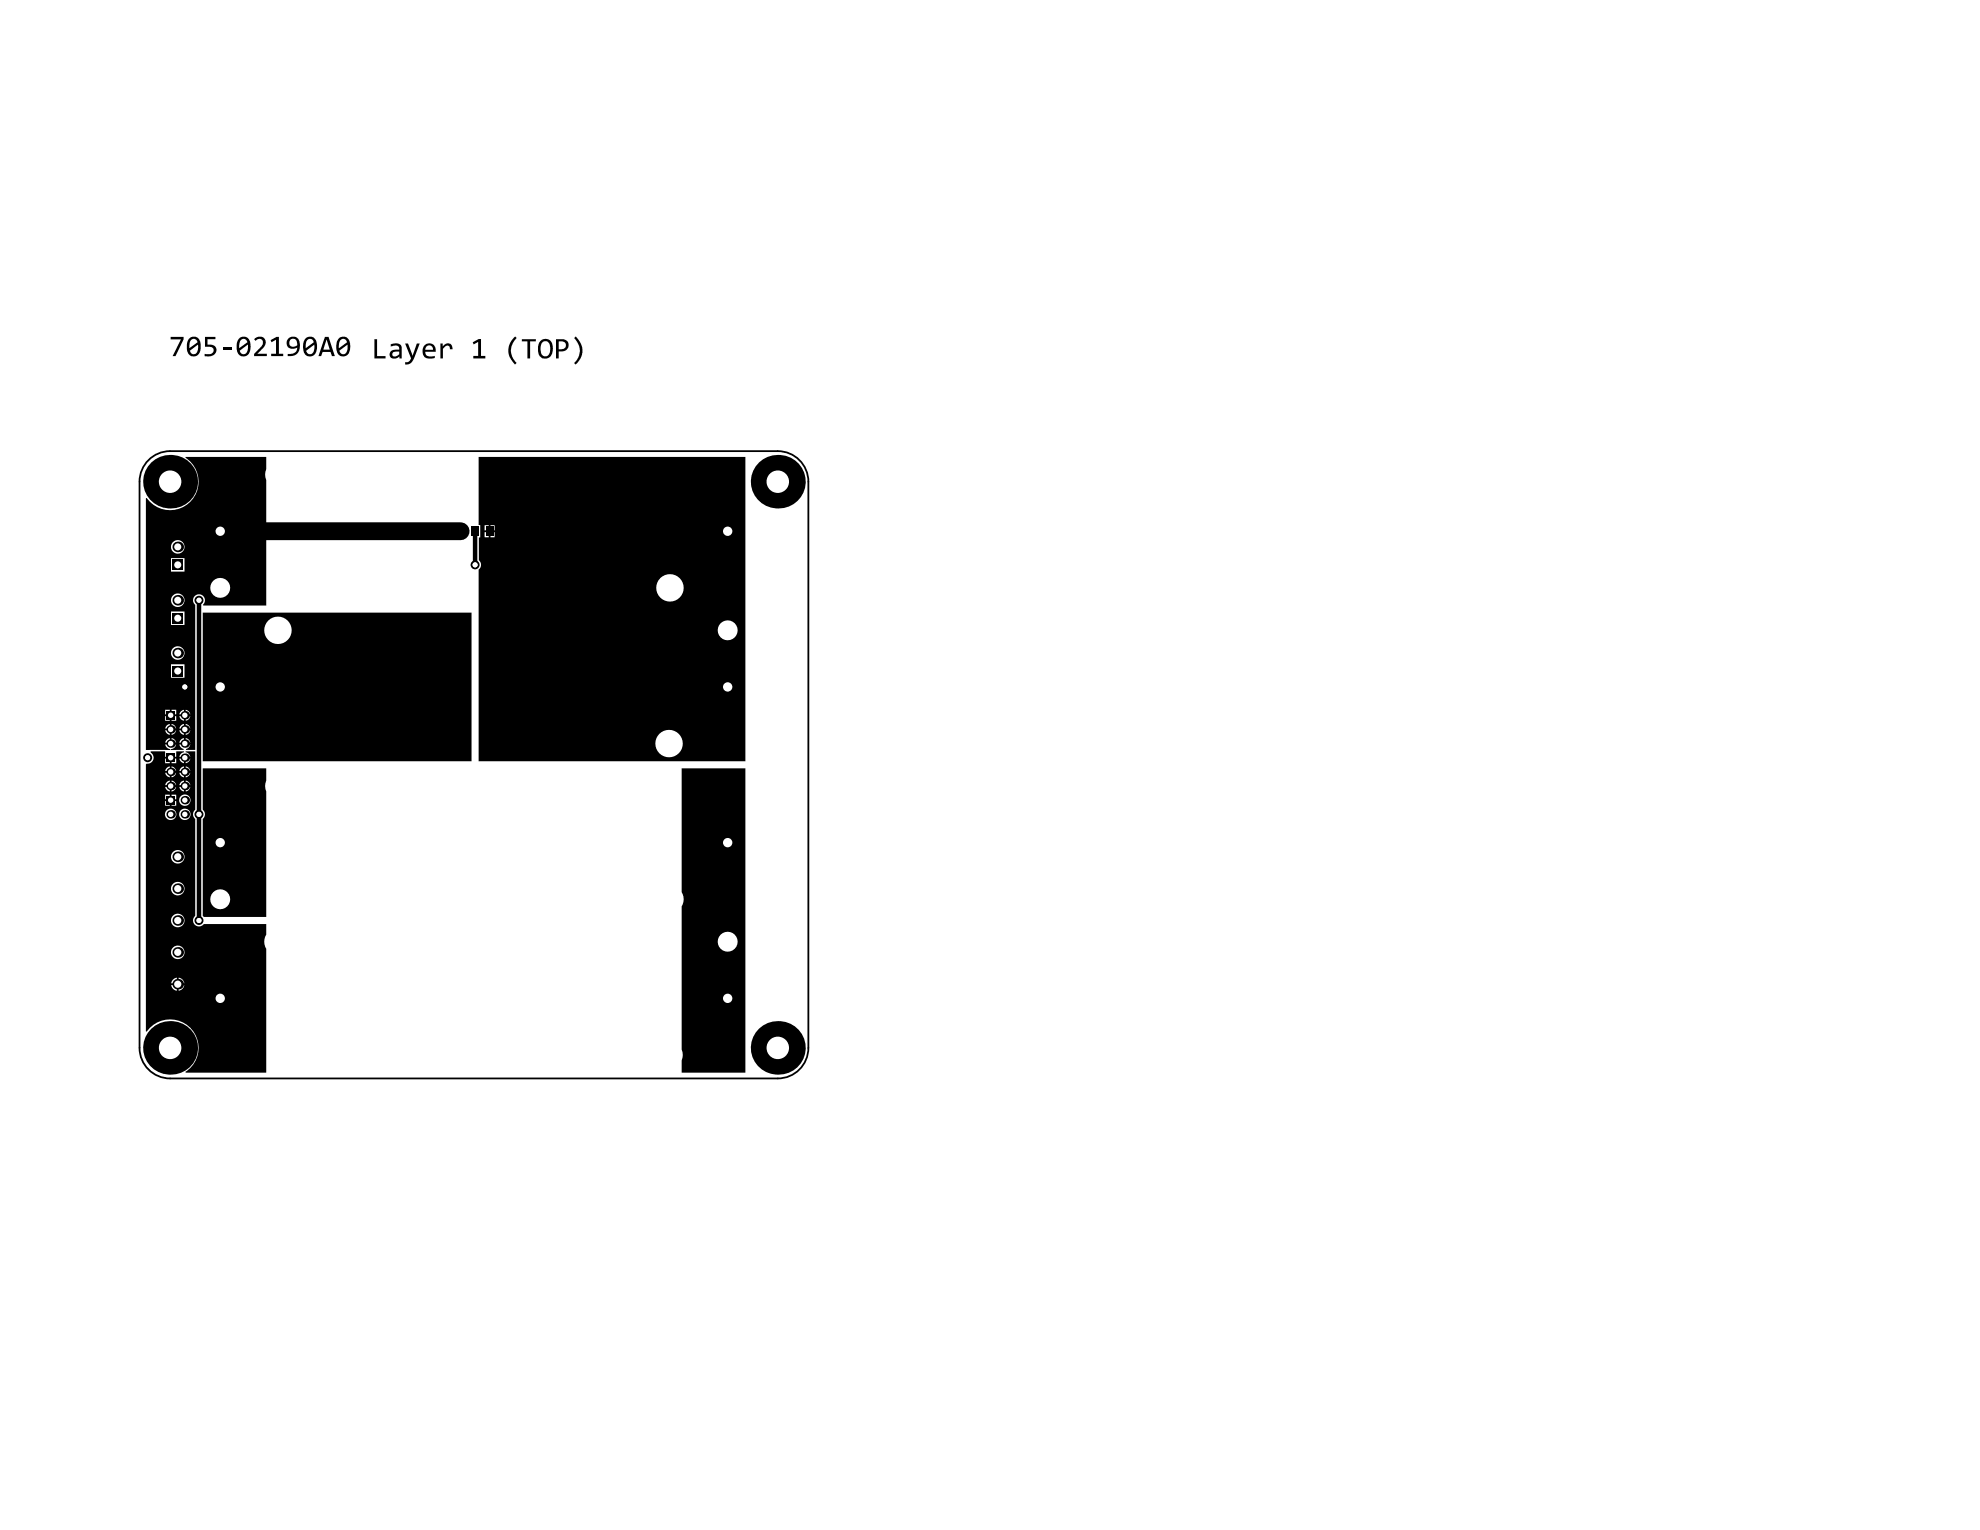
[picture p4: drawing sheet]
<svg xmlns="http://www.w3.org/2000/svg" width="279mm" height="216mm" viewBox="0 0 279 216" stroke-linecap="round" stroke-linejoin="round" font-family="sans-serif">
<g fill="#000">
<path d="M52.8 47.9h.4v2.4h1.2v.3h-1.6zM57.2 48.5h.4l.6 1.7 .6-1.7h.4l-1 2.5a.99 .99 0 0 1-1 .4v-.3h.1a.72 .72 0 0 0 .7-.5zM62.1 48.5h.4v.4a.72 .72 0 0 1 .9-.4 .72 .72 0 0 1 .5 .8h-.4a.43 .43 0 0 0-.3-.5 .43 .43 0 0 0-.5 .2l-.2 .2v1.4h-.4zM66.7 48.3l.8-.5h.4v2.4h.6v.4h-1.7v-.4h.7v-2l-.7 .4zM72.5 47.7l.2-.2 .2 .2a2.35 2.35 0 0 0 0 3.5l-.2 .2a2.55 2.55 0 0 1-.2-3.7zM73.6 47.9h2v.3h-.8v2.4h-.4v-2.4h-.8zM81.2 47.5a2.46 2.46 0 0 1 .5 3.4l-.5 .5-.2-.2 .3-.3a2.26 2.26 0 0 0-.3-3.2z"/>
<path d="M55.5 49.7a.38 .38 0 0 0 0 .6 .38 .38 0 0 0 .6-.1l.2-.2v-.4zM55.1 48.6l.6-.2 .7 .2a.57 .57 0 0 1 .3 .5v1.5h-.3v-.3l-.6 .3a.65 .65 0 0 1-.8-.6 .65 .65 0 0 1 .8-.7h.5v-.1a.53 .53 0 0 0-.9-.4l-.3 .1z"/>
<path d="M60.2 48.9l-.2 .5h1.1l-.1-.4-.1-.1a.52 .52 0 0 0-.7 0zM59.9 48.8a.93 .93 0 0 1 1.1-.2 .93 .93 0 0 1 .5 1h-1.5a.8 .8 0 0 0 1.2 .7l.2-.1v.3l-.6 .1a1.1 1.1 0 0 1-1.1-.6 1.1 1.1 0 0 1 .2-1.2z"/>
<path d="M76.5 48.3l-.2 .5v.9a.66 .66 0 0 0 .8 .6 .66 .66 0 0 0 .5-.8v-.5l-.1-.6a.59 .59 0 0 0-1-.1zM76.3 48.1a1.04 1.04 0 0 1 1.2-.1 1.04 1.04 0 0 1 .5 1.1v.2a1.07 1.07 0 0 1-.6 1.2 1.07 1.07 0 0 1-1.3-.4l-.2-1a1.35 1.35 0 0 1 .4-1z"/>
<path d="M78.8 48.2v1.1h.4a.57 .57 0 0 0 .7-.6 .57 .57 0 0 0-.7-.5zM78.5 47.9h1.2a.87 .87 0 0 1 .5 1.1 .87 .87 0 0 1-1 .6h-.4v1h-.3z"/>
<path d="M26.2 64.5h11.4v1.7a1.92 1.92 0 0 0 0 1.5v17.8h-8.9l-.1-.2a.84 .84 0 0 0 .1-1.2 .84 .84 0 0 0-1.2 0 .84 .84 0 0 0 0 1.2v20.5h-1.3v-.1l.4-.2 .3-.4h-1.6l.2 .4 .4 .2v.1h-1.1h-.7v-.1l.5-.2 .3-.4h-1.6l.2 .4 .5 .2v.1h-3.4v-35.5h.1a4 4 0 0 0 6.2 .5 4 4 0 0 0-.7-6.2zM24.1 77.2a.96 .96 0 0 0 1.9 0 .96 .96 0 0 0-1.9 0zM24.1 78.8v1.9h1.9v-1.9zM29.7 83a1.41 1.41 0 0 0 2.8 0 1.41 1.41 0 0 0-2.8 0zM24.1 84.7a.96 .96 0 0 0 1.9 0 .96 .96 0 0 0-1.9 0zM24.1 86.3v1.9h1.9v-1.9zM24.1 92.2a.96 .96 0 0 0 1.9 0 .96 .96 0 0 0-1.9 0zM24.1 93.7v1.9h1.9v-1.9zM26.2 100.2v.6h.7l-.3-.4zM25.5 100.4l-.2 .4h.7v-.6zM24.2 100.2v.6h.7v-.6zM23.3 100.2v.6h.7v-.6zM26.2 101.1v.6l.4-.2 .3-.4zM25.3 101.1l.2 .4 .5 .2v-.6zM24.2 101.1v.6h.7v-.6zM23.3 101.1v.6h.7v-.6zM26.2 102.2v.6h.7l-.3-.4zM25.5 102.4l-.2 .4h.7v-.6zM24.2 102.2v.6h.7l-.3-.4zM23.5 102.4l-.2 .4h.7v-.6zM26.2 103.1v.6l.4-.2 .3-.4zM25.3 103.1l.2 .4 .5 .2v-.6zM24.2 103.1v.6l.4-.2 .3-.4zM23.3 103.1l.2 .4 .5 .2v-.6zM26.2 104.2v.6h.7l-.3-.4zM25.5 104.4l-.2 .4h.7v-.6zM24.2 104.2v.6h.7l-.3-.4zM23.5 104.4l-.2 .4h.7v-.6z"/>
<path d="M21.3 106h2v.8h1.6v-.8h1.1v.2l-.5 .2-.2 .4h1.6l-.3-.4-.4-.2v-.2h1.3v8.3a.83 .83 0 0 0 0 1.3v13.6a.84 .84 0 0 0 0 1.3 .84 .84 0 0 0 1.3-.1h8.8v1.5a1.89 1.89 0 0 0 0 2v17.5h-11.4v-.2a4 4 0 0 0 .7-6.1 4 4 0 0 0-6.2 .5l-.1-.1v-37.6l.1-.1a.88 .88 0 0 0 .9-.6 .88 .88 0 0 0-.3-1.1zM26.2 107v.7l.4-.2 .3-.5zM25.3 107l.2 .5 .5 .2v-.7zM24.2 107v.7h.7v-.7zM23.3 107v.7h.7v-.7zM26.2 108.2v.6h.7l-.3-.4zM25.5 108.4l-.2 .4h.7v-.6zM24.2 108.2v.6h.7l-.3-.4zM23.5 108.4l-.2 .4h.7v-.6zM26.2 109v.7l.4-.2 .3-.5zM25.3 109l.2 .5 .5 .2v-.7zM24.2 109v.7l.4-.2 .3-.5zM23.3 109l.2 .5 .5 .2v-.7zM26.2 110.1v.7h.7l-.3-.4zM25.5 110.4l-.2 .4h.7v-.7zM24.2 110.1v.7h.7l-.3-.4zM23.5 110.4l-.2 .4h.7v-.7zM26.2 111v.7l.4-.2 .3-.5zM25.3 111l.2 .5 .5 .2v-.7zM24.2 111v.7l.4-.2 .3-.5zM23.3 111l.2 .5 .5 .2v-.7zM24.2 112.1v.7h.7v-.7zM23.3 112.1v.7h.7v-.7zM24.2 113v.7h.7v-.7zM23.3 113v.7h.7v-.7zM25.3 112.9a.81 .81 0 0 0 1.6 0 .81 .81 0 0 0-1.6 0zM25.3 114.9a.81 .81 0 0 0 1.6 0 .81 .81 0 0 0-1.6 0zM23.3 114.9a.81 .81 0 0 0 1.6 0 .81 .81 0 0 0-1.6 0zM24.1 120.9a.96 .96 0 0 0 1.9 0 .96 .96 0 0 0-1.9 0zM24.1 125.4a.96 .96 0 0 0 1.9 0 .96 .96 0 0 0-1.9 0zM24.1 129.9a.96 .96 0 0 0 1.9 0 .96 .96 0 0 0-1.9 0zM24.1 134.4a.96 .96 0 0 0 1.9 0 .96 .96 0 0 0-1.9 0zM25.2 138v.8h.8v-.2a.92 .92 0 0 0-.8-.6zM24.4 138.2l-.2 .6h.8v-.8zM25.2 139v.8h.1a.92 .92 0 0 0 .7-.8zM24.2 139v.1a.92 .92 0 0 0 .8 .7v-.8z"/>
<path d="M28.6 108.4h9v1.8a1.92 1.92 0 0 0 0 1.5v17.7h-8.8l-.2-.2v-13.6a.83 .83 0 0 0 0-1.3zM29.7 126.9a1.41 1.41 0 0 0 2.8 0 1.41 1.41 0 0 0-2.8 0z"/>
<path d="M28.6 86.4h37.9v21h-37.9zM37.3 88.9a1.95 1.95 0 0 0 3.9 0 1.95 1.95 0 0 0-3.9 0z"/>
<path d="M67.5 64.5h37.7v42.9h-37.7v-27a.83 .83 0 0 0 .1-1.3v-3.3h.2v-1.7h-.3zM69.2 74.1v.7h.6v-.7zM68.4 74.1v.7h.6v-.7zM69.2 75.1v.7h.6v-.7zM68.4 75.1v.7h.6v-.7zM92.6 83a1.95 1.95 0 0 0 3.9 0 1.95 1.95 0 0 0-3.9 0zM101.3 88.9a1.41 1.41 0 0 0 2.8 0 1.41 1.41 0 0 0-2.8 0zM92.5 104.9a1.94 1.94 0 0 0 3.8 0 1.94 1.94 0 0 0-3.8 0z"/>
<path d="M96.2 108.4h9v43h-9v-1.8a1.92 1.92 0 0 0 0-1.5v-20.2a1.89 1.89 0 0 0 0-2zM101.3 132.9a1.41 1.41 0 0 0 2.8 0 1.41 1.41 0 0 0-2.8 0z"/>
<circle cx="20.8" cy="106.9" r=".32"/>
<circle cx="28.1" cy="114.9" r=".63"/>
</g>
<path d="M67 75v4.7M28.1 84.7v45.2" fill="none" stroke="#000" stroke-width=".63"/>
<path d="M35.1 74.8l.1 .2h29.8" fill="none" stroke="#000" stroke-width="2.5"/>
<circle cx="28.1" cy="114.9" r=".36" fill="#fff"/>
<circle cx="26.1" cy="96.9" r=".63" fill="#000"/>
<circle cx="26.1" cy="96.9" r=".36" fill="#fff"/>
<circle cx="20.8" cy="106.9" r=".63" fill="#000"/>
<circle cx="20.8" cy="106.9" r=".36" fill="#fff"/>
<circle cx="67" cy="79.7" r=".63" fill="#000"/>
<circle cx="67" cy="79.7" r=".36" fill="#fff"/>
<circle cx="28.1" cy="84.7" r=".63" fill="#000"/>
<circle cx="28.1" cy="84.7" r=".36" fill="#fff"/>
<circle cx="28.1" cy="129.9" r=".63" fill="#000"/>
<circle cx="28.1" cy="129.9" r=".36" fill="#fff"/>
<circle cx="24.1" cy="114.9" r=".6" fill="#000"/>
<circle cx="24.1" cy="114.9" r=".38" fill="#fff"/>
<path d="M23.5 112.3h1.2v1.2h-1.2z" fill-rule="evenodd" fill="#000"/>
<circle cx="24.1" cy="112.9" r=".38" fill="#fff"/>
<circle cx="24.1" cy="110.9" r=".6" fill="#000"/>
<circle cx="24.1" cy="110.9" r=".38" fill="#fff"/>
<circle cx="24.1" cy="108.9" r=".6" fill="#000"/>
<circle cx="24.1" cy="108.9" r=".38" fill="#fff"/>
<path d="M23.5 106.3h1.2v1.2h-1.2z" fill-rule="evenodd" fill="#000"/>
<circle cx="24.1" cy="106.9" r=".38" fill="#fff"/>
<circle cx="24.1" cy="104.9" r=".6" fill="#000"/>
<circle cx="24.1" cy="104.9" r=".38" fill="#fff"/>
<circle cx="24.1" cy="102.9" r=".6" fill="#000"/>
<circle cx="24.1" cy="102.9" r=".38" fill="#fff"/>
<path d="M23.5 100.3h1.2v1.2h-1.2z" fill-rule="evenodd" fill="#000"/>
<circle cx="24.1" cy="100.9" r=".38" fill="#fff"/>
<circle cx="26.1" cy="114.9" r=".6" fill="#000"/>
<circle cx="26.1" cy="114.9" r=".38" fill="#fff"/>
<circle cx="26.1" cy="112.9" r=".6" fill="#000"/>
<circle cx="26.1" cy="112.9" r=".38" fill="#fff"/>
<circle cx="26.1" cy="110.9" r=".6" fill="#000"/>
<circle cx="26.1" cy="110.9" r=".38" fill="#fff"/>
<circle cx="26.1" cy="108.9" r=".6" fill="#000"/>
<circle cx="26.1" cy="108.9" r=".38" fill="#fff"/>
<circle cx="26.1" cy="106.9" r=".6" fill="#000"/>
<circle cx="26.1" cy="106.9" r=".38" fill="#fff"/>
<circle cx="26.1" cy="104.9" r=".6" fill="#000"/>
<circle cx="26.1" cy="104.9" r=".38" fill="#fff"/>
<circle cx="26.1" cy="102.9" r=".6" fill="#000"/>
<circle cx="26.1" cy="102.9" r=".38" fill="#fff"/>
<circle cx="26.1" cy="100.9" r=".6" fill="#000"/>
<circle cx="26.1" cy="100.9" r=".38" fill="#fff"/>
<circle cx="25.1" cy="125.4" r=".75" fill="#000"/>
<circle cx="25.1" cy="125.4" r=".51" fill="#fff"/>
<circle cx="25.1" cy="84.7" r=".75" fill="#000"/>
<circle cx="25.1" cy="84.7" r=".5" fill="#fff"/>
<circle cx="31.1" cy="96.9" r=".88" fill="#000"/>
<circle cx="31.1" cy="96.9" r=".66" fill="#fff"/>
<circle cx="102.7" cy="96.9" r=".88" fill="#000"/>
<circle cx="102.7" cy="96.9" r=".66" fill="#fff"/>
<circle cx="25.1" cy="138.9" r=".75" fill="#000"/>
<circle cx="25.1" cy="138.9" r=".51" fill="#fff"/>
<circle cx="25.1" cy="134.4" r=".75" fill="#000"/>
<circle cx="25.1" cy="134.4" r=".51" fill="#fff"/>
<circle cx="25.1" cy="129.9" r=".75" fill="#000"/>
<circle cx="25.1" cy="129.9" r=".51" fill="#fff"/>
<circle cx="25.1" cy="120.9" r=".75" fill="#000"/>
<circle cx="25.1" cy="120.9" r=".51" fill="#fff"/>
<path d="M24.3 93.9h1.5v1.5h-1.5z" fill-rule="evenodd" fill="#000"/>
<circle cx="25.1" cy="94.7" r=".5" fill="#fff"/>
<path d="M24.3 86.5h1.5v1.5h-1.5z" fill-rule="evenodd" fill="#000"/>
<circle cx="25.1" cy="87.2" r=".5" fill="#fff"/>
<circle cx="25.1" cy="92.2" r=".75" fill="#000"/>
<circle cx="25.1" cy="92.2" r=".5" fill="#fff"/>
<path d="M24.3 79h1.5v1.5h-1.5z" fill-rule="evenodd" fill="#000"/>
<circle cx="25.1" cy="79.7" r=".5" fill="#fff"/>
<circle cx="31.1" cy="126.9" r=".5" fill="#000"/>
<circle cx="31.1" cy="126.9" r="1.19" fill="#fff"/>
<circle cx="31.1" cy="118.9" r=".88" fill="#000"/>
<circle cx="31.1" cy="118.9" r=".66" fill="#fff"/>
<circle cx="31.1" cy="83" r=".5" fill="#000"/>
<circle cx="31.1" cy="83" r="1.19" fill="#fff"/>
<circle cx="31.1" cy="75" r=".88" fill="#000"/>
<circle cx="31.1" cy="75" r=".66" fill="#fff"/>
<circle cx="39.2" cy="88.9" r=".5" fill="#000"/>
<circle cx="39.2" cy="88.9" r="1.73" fill="#fff"/>
<circle cx="102.7" cy="118.9" r=".88" fill="#000"/>
<circle cx="102.7" cy="118.9" r=".66" fill="#fff"/>
<circle cx="102.7" cy="88.9" r=".5" fill="#000"/>
<circle cx="102.7" cy="88.9" r="1.19" fill="#fff"/>
<circle cx="102.7" cy="75" r=".88" fill="#000"/>
<circle cx="102.7" cy="75" r=".66" fill="#fff"/>
<circle cx="24" cy="147.9" r="3.8" fill="#000"/>
<circle cx="24" cy="147.9" r="1.59" fill="#fff"/>
<circle cx="25.1" cy="77.2" r=".75" fill="#000"/>
<circle cx="25.1" cy="77.2" r=".5" fill="#fff"/>
<circle cx="24" cy="68" r="3.8" fill="#000"/>
<circle cx="24" cy="68" r="1.59" fill="#fff"/>
<circle cx="31.1" cy="140.9" r=".88" fill="#000"/>
<circle cx="31.1" cy="140.9" r=".66" fill="#fff"/>
<circle cx="39.2" cy="132.9" r=".5" fill="#000"/>
<circle cx="39.2" cy="132.9" r="1.73" fill="#fff"/>
<circle cx="39.3" cy="110.9" r=".5" fill="#000"/>
<circle cx="39.3" cy="110.9" r="1.73" fill="#fff"/>
<circle cx="39.3" cy="67" r=".5" fill="#000"/>
<circle cx="39.3" cy="67" r="1.73" fill="#fff"/>
<circle cx="102.7" cy="140.9" r=".88" fill="#000"/>
<circle cx="102.7" cy="140.9" r=".66" fill="#fff"/>
<circle cx="102.7" cy="132.9" r=".5" fill="#000"/>
<circle cx="102.7" cy="132.9" r="1.19" fill="#fff"/>
<circle cx="94.4" cy="104.9" r=".5" fill="#000"/>
<circle cx="94.4" cy="104.9" r="1.73" fill="#fff"/>
<circle cx="94.5" cy="83" r=".5" fill="#000"/>
<circle cx="94.5" cy="83" r="1.73" fill="#fff"/>
<circle cx="94.4" cy="148.9" r=".5" fill="#000"/>
<circle cx="94.4" cy="148.9" r="1.73" fill="#fff"/>
<circle cx="94.5" cy="126.9" r=".5" fill="#000"/>
<circle cx="94.5" cy="126.9" r="1.73" fill="#fff"/>
<circle cx="109.8" cy="147.9" r="3.8" fill="#000"/>
<circle cx="109.8" cy="147.9" r="1.59" fill="#fff"/>
<circle cx="109.8" cy="68" r="3.8" fill="#000"/>
<circle cx="109.8" cy="68" r="1.59" fill="#fff"/>
<g fill="#000">
<path d="M64.5 74.3h1v1.3h-1z" fill-rule="evenodd"/>
<path d="M66.5 74.3h1.1v1.3h-1.1z" fill-rule="evenodd"/>
<path d="M68.6 74.3h1v1.3h-1z" fill-rule="evenodd"/>
<path d="M33.4 86.8h3.4v2.7h-3.4z" fill-rule="evenodd"/>
<path d="M33.4 82.4h3.4v2.7h-3.4z" fill-rule="evenodd"/>
<path d="M63.4 95.2h2.8v3.4h-2.8z" fill-rule="evenodd"/>
<path d="M67.9 95.2h2.7v3.4h-2.7z" fill-rule="evenodd"/>
<path d="M33.4 104.3h3.4v2.8h-3.4z" fill-rule="evenodd"/>
<path d="M33.4 108.8h3.4v2.7h-3.4z" fill-rule="evenodd"/>
<path d="M101 104.3h3.4v2.8h-3.4z" fill-rule="evenodd"/>
<path d="M101 108.8h3.4v2.7h-3.4z" fill-rule="evenodd"/>
<path d="M33.4 126.3h3.4v2.7h-3.4z" fill-rule="evenodd"/>
<path d="M33.4 130.7h3.4v2.8h-3.4z" fill-rule="evenodd"/>
</g>
<path d="M20.7 65.2a4.3 4.3 0 0 1 3.3-1.5h85.8a4.3 4.3 0 0 1 4.3 4.3v79.9a4.3 4.3 0 0 1-4.3 4.3h-85.8a4.3 4.3 0 0 1-4.3-4.3v-79.9a4.3 4.3 0 0 1 1-2.8z" fill="none" stroke="#000" stroke-width=".25"/>
<g fill="#fff">
<circle cx="28.1" cy="114.9" r=".36"/>
<circle cx="26.1" cy="96.9" r=".36"/>
<circle cx="20.8" cy="106.9" r=".36"/>
<circle cx="67" cy="79.7" r=".36"/>
<circle cx="28.1" cy="84.7" r=".36"/>
<circle cx="28.1" cy="129.9" r=".36"/>
</g>
<g fill="#000">
<path d="M24.1 47.5h1.8v.4l-1.1 2.4h-.4l1.1-2.4h-1.4zM28.9 47.5h1.5v.4h-1.1v.7l.7 .1a.83 .83 0 0 1 .5 1 .83 .83 0 0 1-.9 .6h-.7v-.4l.6 .1a.54 .54 0 0 0 .7-.6 .54 .54 0 0 0-.8-.5h-.5zM31.4 49h1.3v.3h-1.3zM35.9 47.8a.89 .89 0 0 1 1.4-.1 .89 .89 0 0 1-.2 1.4l-.8 .8h1.4v.4h-1.8v-.4l1-1 .2-.5a.55 .55 0 0 0-.4-.6 .55 .55 0 0 0-.6 .3zM38.2 48l.8-.5h.4v2.4h.6v.4h-1.7v-.4h.7v-2l-.7 .4z"/>
<path d="M26.9 48l-.2 .4v.7l1.2-.8a.53 .53 0 0 0-.4-.5 .53 .53 0 0 0-.6 .2zM26.8 49.5l.1 .2a.59 .59 0 0 0 .7 .2 .59 .59 0 0 0 .3-.7v-.6zM26.6 47.8a.97 .97 0 0 1 1.2-.2 .97 .97 0 0 1 .5 1.1v.3a1.02 1.02 0 0 1-.4 1.1 1.02 1.02 0 0 1-1.2 0l-.2-.3-.1-.5v-.9z"/>
<path d="M34 48l-.2 .5-.1 .6 1.2-.8v-.1a.54 .54 0 0 0-.9-.2zM33.8 49.5l.1 .2a.47 .47 0 0 0 .5 .3l.2-.1 .3-.2 .1-.5v-.6zM33.7 47.8a.95 .95 0 0 1 1.1-.2 .95 .95 0 0 1 .5 1v.9a.96 .96 0 0 1-1.1 .8 .96 .96 0 0 1-.8-1.1v-.9z"/>
<path d="M40.9 48l-.1 .4a.45 .45 0 0 0 .5 .5h.2a.41 .41 0 0 0 .4-.2 .41 .41 0 0 0 0-.5l-.1-.2a.53 .53 0 0 0-.7-.2zM40.7 47.8l.1-.1a.98 .98 0 0 1 1.1-.1 .98 .98 0 0 1 .4 1v.2a1.3 1.3 0 0 1-1.5 1.5h-.2v-.4h.6l.4-.2 .3-.3v-.4l-.4 .2a.84 .84 0 0 1-1-.4 .84 .84 0 0 1 .2-1z"/>
<path d="M43.3 48l-.1 .4-.1 .7 1.2-.8-.4-.5h-.3zM43.2 49.5a.57 .57 0 0 0 .7 .5 .57 .57 0 0 0 .4-.7l.1-.7zM43.1 47.8a.95 .95 0 0 1 1.1-.2 .95 .95 0 0 1 .5 1v.8a.96 .96 0 0 1-1.1 .9 .96 .96 0 0 1-.8-1.1v-.7z"/>
<path d="M46.1 47.9l-.5 1.4h.9zM45.9 47.5h.5l.8 2.8h-.4l-.2-.6h-1.1l-.2 .6h-.4z"/>
<path d="M48 48l-.2 .5v.6l1.1-.9a.52 .52 0 0 0-.3-.4 .52 .52 0 0 0-.6 .2zM47.9 49.5v.1a.57 .57 0 0 0 .7 .4 .57 .57 0 0 0 .4-.7v-.7zM47.8 47.8a.96 .96 0 0 1 1.1-.2 .96 .96 0 0 1 .5 1.1v.7a.97 .97 0 0 1-1.1 .9 .97 .97 0 0 1-.8-1.1v-.9z"/>
</g>
</svg>
